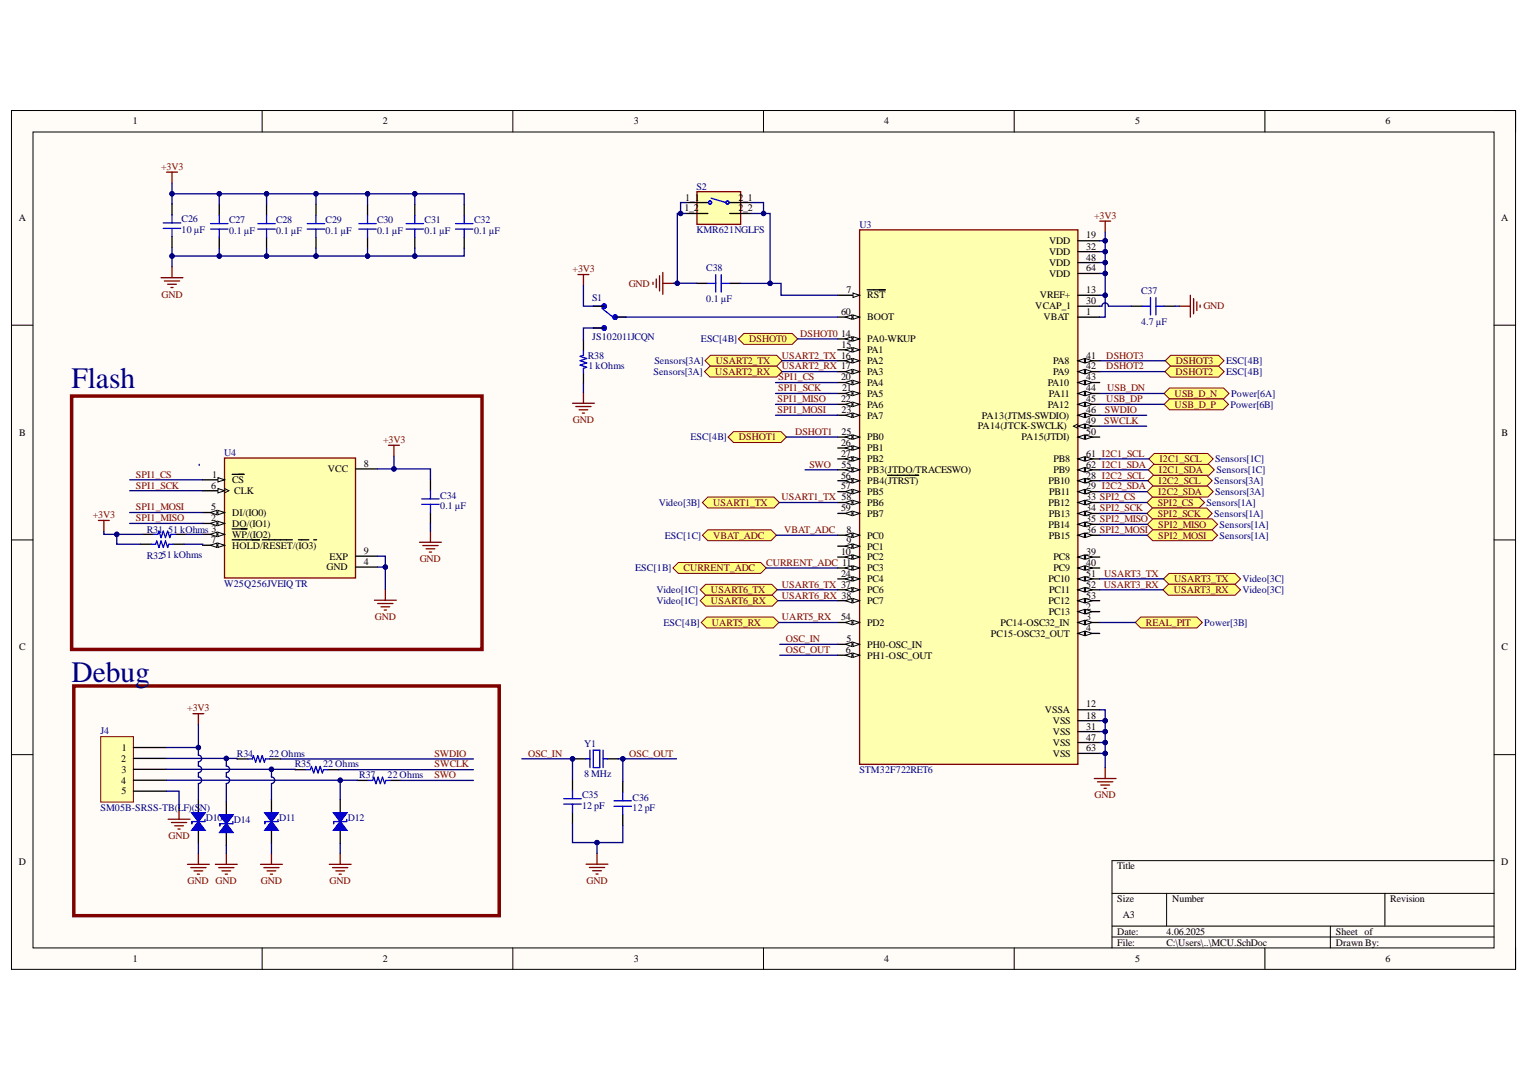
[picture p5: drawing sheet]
<svg xmlns="http://www.w3.org/2000/svg" width="297mm" height="210mm" viewBox="0 0 297 210" stroke-linecap="round" stroke-linejoin="round" font-family="sans-serif">
<defs><g id="words">
<g font-size="5.7" fill="#000080">
<text x="13.9" y="75.3">Flash</text>
<text x="13.9" y="132.4">Debug</text>
</g>
<g font-size="1.9">
<text x="25.8" y="24.2">1</text>
<text x="74.3" y="24.2">2</text>
<text x="123.1" y="24.2">3</text>
<text x="171.8" y="24.2">4</text>
<text x="220.5" y="24.2">5</text>
<text x="269.1" y="24.2">6</text>
<text x="133" y="41.1">1_2</text>
<text x="133.1" y="38.9">1_1</text>
<text x="143.4" y="38.9">2</text>
<text x="143.4" y="41.1">2</text>
<text x="144.4" y="38.9">_1</text>
<text x="144.4" y="41.1">_2</text>
<text x="3.6" y="42.9">A</text>
<text x="203.8" y="47.4">VDD</text>
<text x="211" y="46.3">19</text>
<text x="291.6" y="42.9">A</text>
<text x="203.8" y="49.5">VDD</text>
<text x="203.8" y="51.6">VDD</text>
<text x="203.8" y="53.7">VDD</text>
<text x="211" y="48.5">32</text>
<text x="211" y="50.6">48</text>
<text x="211" y="52.7">64</text>
<text x="164.4" y="56.9">7</text>
<text x="168.5" y="58">RST</text>
<text x="202" y="58">VREF+</text>
<text x="211" y="56.9">13</text>
<text x="211" y="59.1">30</text>
<text x="163.4" y="61.2">60</text>
<text x="163.4" y="65.4">14</text>
<text x="168.5" y="62.2">BOOT</text>
<text x="201.1" y="60.1">VCAP_1</text>
<text x="202.7" y="62.2">VBAT</text>
<text x="211" y="61.2">1</text>
<text x="163.5" y="67.5">15</text>
<text x="168.5" y="66.5">PA0-WKUP</text>
<text x="168.5" y="68.6">PA1</text>
<text x="168.5" y="70.7">PA2</text>
<text x="204.6" y="70.7">PA8</text>
<text x="211" y="69.6">41</text>
<text x="211" y="71.7">42</text>
<text x="163.4" y="73.8">20</text>
<text x="163.6" y="76">21</text>
<text x="168.5" y="72.8">PA3</text>
<text x="168.5" y="74.9">PA4</text>
<text x="168.5" y="77">PA5</text>
<text x="203.6" y="74.9">PA10</text>
<text x="203.8" y="77">PA11</text>
<text x="204.6" y="72.8">PA9</text>
<text x="211" y="73.8">43</text>
<text x="211" y="76">44</text>
<text x="163.4" y="78.1">22</text>
<text x="163.5" y="80.3">23</text>
<text x="168.5" y="79.2">PA6</text>
<text x="168.5" y="81.3">PA7</text>
<text x="190" y="83.4">PA14(JTCK-SWCLK)</text>
<text x="190.7" y="81.3">PA13(JTMS-SWDIO)</text>
<text x="203.6" y="79.2">PA12</text>
<text x="211" y="78.1">45</text>
<text x="211" y="80.3">46</text>
<text x="211" y="82.4">49</text>
<text x="3.7" y="84.7">B</text>
<text x="163.4" y="86.6">26</text>
<text x="163.4" y="88.7">27</text>
<text x="163.5" y="84.5">25</text>
<text x="168.5" y="85.5">PB0</text>
<text x="168.5" y="87.6">PB1</text>
<text x="168.5" y="89.7">PB2</text>
<text x="198.4" y="85.5">PA15(JTDI)</text>
<text x="204.7" y="89.7">PB8</text>
<text x="211" y="84.5">50</text>
<text x="211" y="88.7">61 I2C1_SCL</text>
<text x="291.7" y="84.7">B</text>
<text x="41" y="94.9">6</text>
<text x="41.2" y="92.8">1</text>
<text x="45.1" y="93.8">CS</text>
<text x="45.5" y="96">CLK</text>
<text x="63.7" y="91.7">VCC</text>
<text x="70.7" y="90.7">8</text>
<text x="163.4" y="92.9">56</text>
<text x="163.4" y="95">57</text>
<text x="163.5" y="90.8">55</text>
<text x="168.5" y="91.8">PB3(JTDO/TRACESWO)</text>
<text x="168.5" y="94">PB4(JTRST)</text>
<text x="203.7" y="94">PB10</text>
<text x="204.7" y="91.8">PB9</text>
<text x="211" y="90.8">62 I2C1_SDA</text>
<text x="211" y="92.9">28 I2C2_SCL</text>
<text x="211" y="95">29 I2C2_SDA</text>
<text x="41" y="99.1">5</text>
<text x="41" y="101.2">2</text>
<text x="45.1" y="100.2">DI/(IO0)</text>
<text x="163.4" y="99.3">59</text>
<text x="168.5" y="96.1">PB5</text>
<text x="168.5" y="98.3">PB6</text>
<text x="168.5" y="100.4">PB7</text>
<text x="203.7" y="98.3">PB12</text>
<text x="203.8" y="100.4">PB13</text>
<text x="203.8" y="96.1">PB11</text>
<text x="211" y="97.2">33 SPI2_CS</text>
<text x="211" y="99.3">34 SPI2_SCK</text>
<text x="211" y="101.4">35 SPI2_MISO</text>
<text x="41" y="105.4">7</text>
<text x="45.1" y="102.3">DO/(IO1)</text>
<text x="45.1" y="104.4">WP/(IO2)</text>
<text x="45.1" y="106.5">HOLD/RESET/(IO3)</text>
<text x="70.7" y="107.5">9</text>
<text x="163.4" y="107.8">10</text>
<text x="164.4" y="103.5">8</text>
<text x="164.4" y="105.6">9</text>
<text x="168.5" y="104.6">PC0</text>
<text x="168.5" y="106.7">PC1</text>
<text x="203.7" y="102.5">PB14</text>
<text x="203.8" y="104.6">PB15</text>
<text x="211" y="103.5">36 SPI2_MOSI</text>
<text x="211" y="107.8">39</text>
<text x="63.4" y="110.8">GND</text>
<text x="64" y="108.6">EXP</text>
<text x="70.7" y="109.7">4</text>
<text x="163.4" y="112">24</text>
<text x="168.5" y="108.8">PC2</text>
<text x="168.5" y="110.9">PC3</text>
<text x="168.5" y="113">PC4</text>
<text x="203.7" y="113">PC10</text>
<text x="204.7" y="108.8">PC8</text>
<text x="204.7" y="110.9">PC9</text>
<text x="211" y="109.9">40</text>
<text x="211" y="112">51</text>
<text x="168.5" y="115.1">PC6</text>
<text x="168.5" y="117.3">PC7</text>
<text x="203.7" y="117.3">PC12</text>
<text x="203.8" y="119.4">PC13</text>
<text x="203.8" y="115.1">PC11</text>
<text x="211" y="114.1">52</text>
<text x="211" y="116.2">53</text>
<text x="211" y="118.4">2</text>
<text x="163.4" y="120.5">54</text>
<text x="164.4" y="124.7">5</text>
<text x="168.5" y="121.5">PD2</text>
<text x="168.5" y="125.8">PH0-OSC_IN</text>
<text x="192.5" y="123.7">PC15-OSC32_OUT</text>
<text x="194.4" y="121.5">PC14-OSC32_IN</text>
<text x="211" y="120.5">3</text>
<text x="211" y="122.6">4</text>
<text x="3.7" y="126.3">C</text>
<text x="164.3" y="126.8">6</text>
<text x="168.5" y="127.9">PH1-OSC_OUT</text>
<text x="291.7" y="126.3">C</text>
<text x="211" y="137.4">12</text>
<text x="203" y="138.5">VSSA</text>
<text x="204.5" y="140.6">VSS</text>
<text x="204.5" y="142.7">VSS</text>
<text x="211" y="139.6">18</text>
<text x="211" y="141.7">31</text>
<text x="211" y="143.8">47</text>
<text x="23.5" y="147.9">2</text>
<text x="23.7" y="145.8">1</text>
<text x="204.5" y="144.8">VSS</text>
<text x="204.5" y="146.9">VSS</text>
<text x="211" y="145.9">63</text>
<text x="23.5" y="152.2">4</text>
<text x="23.6" y="150">3</text>
<text x="23.6" y="154.3">5</text>
<text x="3.6" y="168">D</text>
<text x="217" y="168.8">Title</text>
<text x="291.6" y="168">D</text>
<text x="217" y="175.2">Size</text>
<text x="218.1" y="178.3">A3</text>
<text x="227.7" y="175.2">Number</text>
<text x="270.1" y="175.2">Revision</text>
<text x="217" y="181.6">Date:</text>
<text x="217" y="183.7">File:</text>
<text x="226.6" y="181.6">4.06.2025</text>
<text x="226.6" y="183.7">C:\Users\..\MCU.SchDoc</text>
<text x="259.5" y="181.6">Sheet of</text>
<text x="259.5" y="183.7">Drawn By:</text>
<text x="25.8" y="186.8">1</text>
<text x="74.3" y="186.8">2</text>
<text x="123.1" y="186.8">3</text>
<text x="171.8" y="186.8">4</text>
<text x="220.5" y="186.8">5</text>
<text x="269.1" y="186.8">6</text>
</g>
<g font-size="1.9" fill="#800000">
<text x="31.3" y="33">+3V3</text>
<text x="212.6" y="42.5">+3V3</text>
<text x="111.2" y="52.9">+3V3</text>
<text x="31.4" y="57.8">GND</text>
<text x="122.1" y="55.7">GND</text>
<text x="155.5" y="65.4">DSHOT0</text>
<text x="233.8" y="60.1">GND</text>
<text x="139.1" y="70.7">USART2_TX</text>
<text x="145.6" y="66.5">DSHOT0</text>
<text x="151.9" y="69.6">USART2_TX 16</text>
<text x="151.9" y="71.7">USART2_RX 17</text>
<text x="214.9" y="71.7">DSHOT2</text>
<text x="214.9" y="69.6">DSHOT3</text>
<text x="228.5" y="70.7">DSHOT3</text>
<text x="139" y="72.8">USART2_RX</text>
<text x="151.1" y="76">SPI1_SCK</text>
<text x="151.2" y="73.8">SPI1_CS</text>
<text x="215.1" y="76">USB_DN</text>
<text x="228.2" y="77">USB_D_N</text>
<text x="228.4" y="72.8">DSHOT2</text>
<text x="111.3" y="82.1">GND</text>
<text x="151.1" y="78.1">SPI1_MISO</text>
<text x="151.1" y="80.3">SPI1_MOSI</text>
<text x="214.5" y="82.4">SWCLK</text>
<text x="214.7" y="80.3">SWDIO</text>
<text x="214.9" y="78.1">USB_DP</text>
<text x="228.2" y="79.2">USB_D_P</text>
<text x="74.4" y="86.1">+3V3</text>
<text x="143.5" y="85.5">DSHOT1</text>
<text x="154.4" y="84.5">DSHOT1</text>
<text x="225.2" y="89.7">I2C1_SCL</text>
<text x="26.4" y="92.8">SPI1_CS</text>
<text x="26.4" y="94.9">SPI1_SCK</text>
<text x="157.2" y="90.8">SWO</text>
<text x="225.1" y="94">I2C2_SCL</text>
<text x="225.2" y="91.8">I2C1_SDA</text>
<text x="18" y="100.6">+3V3</text>
<text x="26.4" y="99.1">SPI1_MOSI</text>
<text x="26.4" y="101.2">SPI1_MISO</text>
<text x="138.5" y="98.3">USART1_TX</text>
<text x="151.8" y="97.2">USART1_TX 58</text>
<text x="224.9" y="98.3">SPI2_CS</text>
<text x="224.9" y="100.4">SPI2_SCK</text>
<text x="225" y="96.1">I2C2_SDA</text>
<text x="138.5" y="104.6">VBAT_ADC</text>
<text x="152.3" y="103.5">VBAT_ADC</text>
<text x="225" y="102.5">SPI2_MISO</text>
<text x="225" y="104.6">SPI2_MOSI</text>
<text x="81.5" y="109.2">GND</text>
<text x="132.8" y="110.9">CURRENT_ADC</text>
<text x="148.9" y="109.9">CURRENT_ADC 11</text>
<text x="214.5" y="112">USART3_TX</text>
<text x="228.1" y="113">USART3_TX</text>
<text x="138.1" y="115.1">USART6_TX</text>
<text x="138.1" y="117.3">USART6_RX</text>
<text x="151.9" y="116.2">USART6_RX 38</text>
<text x="151.9" y="114.1">USART6_TX 37</text>
<text x="214.4" y="114.1">USART3_RX</text>
<text x="228" y="115.1">USART3_RX</text>
<text x="72.8" y="120.4">GND</text>
<text x="138.3" y="121.5">UART5_RX</text>
<text x="151.9" y="120.5">UART5_RX</text>
<text x="152.7" y="124.7">OSC_IN</text>
<text x="222.6" y="121.5">REAL_PIT</text>
<text x="152.7" y="126.8">OSC_OUT</text>
<text x="36.4" y="138.1">+3V3</text>
<text x="84.4" y="147">SWDIO</text>
<text x="84.4" y="149">SWCLK</text>
<text x="102.6" y="146.9">OSC_IN</text>
<text x="122.2" y="146.9">OSC_OUT</text>
<text x="84.4" y="151.1">SWO</text>
<text x="212.6" y="155">GND</text>
<text x="32.7" y="162.9">GND</text>
<text x="36.5" y="171.7">GND GND</text>
<text x="50.7" y="171.7">GND</text>
<text x="64" y="171.7">GND</text>
<text x="113.9" y="171.7">GND</text>
</g>
<g font-size="1.9" fill="#000080">
<text x="135.3" y="36.8">S2</text>
<text x="35.3" y="45.3">10 µF</text>
<text x="35.3" y="43.2">C26</text>
<text x="44.5" y="45.5">0.1 µF</text>
<text x="44.5" y="43.3">C27</text>
<text x="53.6" y="45.5">0.1 µF</text>
<text x="53.6" y="43.3">C28</text>
<text x="63.3" y="45.5">0.1 µF</text>
<text x="63.3" y="43.3">C29</text>
<text x="73.2" y="45.5">0.1 µF</text>
<text x="73.2" y="43.3">C30</text>
<text x="82.5" y="45.5">0.1 µF</text>
<text x="82.5" y="43.3">C31</text>
<text x="92.1" y="45.5">0.1 µF</text>
<text x="92.1" y="43.3">C32</text>
<text x="135.3" y="45.3">KMR621NGLFS</text>
<text x="167" y="44.2">U3</text>
<text x="137.2" y="52.7">C38</text>
<text x="115" y="58.4">S1</text>
<text x="137.2" y="58.6">0.1 µF</text>
<text x="221.7" y="57.1">C37</text>
<text x="221.7" y="63.1">4.7 µF</text>
<text x="114.2" y="69.6">R38</text>
<text x="114.4" y="71.6">1 kOhms</text>
<text x="115" y="66.1">JS102011JCQN</text>
<text x="127.1" y="70.7">Sensors[3A]</text>
<text x="136.2" y="66.5">ESC[4B]</text>
<text x="238.2" y="70.7">ESC[4B]</text>
<text x="127" y="72.8">Sensors[3A]</text>
<text x="238.2" y="72.8">ESC[4B]</text>
<text x="239.2" y="77">Power[6A]</text>
<text x="239" y="79.2">Power[6B]</text>
<text x="43.6" y="88.5">U4</text>
<text x="134.1" y="85.5">ESC[4B]</text>
<text x="236.1" y="89.7">Sensors[1C]</text>
<text x="235.9" y="94">Sensors[3A]</text>
<text x="236.3" y="91.8">Sensors[1C]</text>
<text x="85.5" y="98.9">0.1 µF</text>
<text x="85.5" y="96.8">C34</text>
<text x="128" y="98.3">Video[3B]</text>
<text x="234.4" y="98.3">Sensors[1A]</text>
<text x="235.9" y="100.4">Sensors[1A]</text>
<text x="236.1" y="96.1">Sensors[3A]</text>
<text x="28.5" y="103.6">R31</text>
<text x="32.6" y="103.6">51 kOhms 3</text>
<text x="129.2" y="104.6">ESC[1C]</text>
<text x="236.9" y="102.5">Sensors[1A]</text>
<text x="236.9" y="104.6">Sensors[1A]</text>
<text x="28.5" y="108.6">R3251 kOhms</text>
<text x="43.6" y="114">W25Q256JVEIQ TR</text>
<text x="123.4" y="110.9">ESC[1B]</text>
<text x="241.4" y="113">Video[3C]</text>
<text x="127.5" y="115.1">Video[1C]</text>
<text x="127.5" y="117.3">Video[1C]</text>
<text x="241.4" y="115.1">Video[3C]</text>
<text x="128.9" y="121.5">ESC[4B]</text>
<text x="234" y="121.5">Power[3B]</text>
<text x="19.5" y="142.6">J4</text>
<text x="46" y="147">R34</text>
<text x="52.3" y="147">22 Ohms</text>
<text x="57.3" y="149">R35</text>
<text x="62.8" y="149">22 Ohms</text>
<text x="113.5" y="145.1">Y1</text>
<text x="69.8" y="151.1">R37</text>
<text x="75.3" y="151.1">22 Ohms</text>
<text x="113.1" y="155">C35</text>
<text x="113.5" y="151">8 MHz</text>
<text x="122.9" y="155.4">C36</text>
<text x="167" y="150.1">STM32F722RET6</text>
<text x="19.5" y="157.5">SM05B-SRSS-TB(LF)(S</text>
<text x="38.8" y="157.5">N)</text>
<text x="40" y="159.3">D10</text>
<text x="45.4" y="159.8">D14</text>
<text x="54.2" y="159.3">D11</text>
<text x="67.6" y="159.3">D12</text>
<text x="113.1" y="157.1">12 pF</text>
<text x="122.9" y="157.6">12 pF</text>
</g>
</g></defs>
<path d="M2.2 21.5h292.2v166.7h-292.2z" fill-rule="evenodd" fill="#fffcf8"/>
<path d="M2.2 21.5h292.2v166.7h-292.2z" fill="none" stroke="#000" stroke-width=".19"/>
<path d="M6.4 25.6h283.8v158.5h-283.8z" fill-rule="evenodd" fill="#fffcf8"/>
<g fill="none" stroke="#000" stroke-width=".19">
<path d="M2.2 21.5h4.2M6.4 25.6h283.8v158.5h-283.8zM50.9 21.5v4.1M99.6 21.5v4.1M148.3 21.5v4.1M197 21.5v4.1M245.7 21.5v4.1M290.2 21.5h4.2v4.1M2.2 63.2h4.2M290.2 63.2h4.2M2.2 104.8h4.2M290.2 104.8h4.2"/>
<path d="M2.2 146.5h4.2M290.2 146.5h4.2M216 173.5h74.2M216 179.8h74.2M226.6 173.5v6.3M258.4 179.8v4.3M269 173.5v6.3M290.2 167.1h-74.2v17M50.9 184.1v4.1M99.6 184.1v4.1M148.3 184.1v4.1M197 184.1v4.1"/>
<path d="M216 181.9h74.2M245.7 184.1v4.1M294.4 184.1v4.1"/>
</g>
<path d="M220.6 120.9l1-1.1h10.9l1.1 1.1-1.1 1h-10.9z" fill-rule="evenodd" fill="#ffff80"/>
<path d="M220.6 120.9l1-1.1h10.9l1.1 1.1-1.1 1h-10.9z" fill="none" stroke="#800000" stroke-width=".19"/>
<path d="M43.6 88.9h25.5v23.3h-25.5z" fill-rule="evenodd" fill="#ffffb0"/>
<path d="M43.6 88.9h25.5v23.3h-25.5z" fill="none" stroke="#800000" stroke-width=".25"/>
<path d="M39.4 93.2h4.2" fill="none" stroke="#000" stroke-width=".25"/>
<path d="M42.3 92.7l1.3 .5-1.3 .4z" fill="#f8fcff"/>
<path d="M42.3 92.7l1.3 .5-1.3 .4z" fill="none" stroke="#000" stroke-width=".19"/>
<path d="M39.4 95.3h4.2M45.1 92.1h2.3" fill="none" stroke="#000" stroke-width=".25"/>
<path d="M42.3 94.9l1.3 .4-1.3 .4z" fill="#f8fcff"/>
<path d="M42.3 94.9l1.3 .4-1.3 .4zM43.6 94.9l.9 .4-.9 .4" fill="none" stroke="#000" stroke-width=".19"/>
<path d="M39.4 99.5h4.2" fill="none" stroke="#000" stroke-width=".25"/>
<path d="M42.3 99.1l1.3 .4-1.3 .4z" fill="#f8fcff"/>
<path d="M42.3 99.1l1.3 .4-1.3 .4z" fill="none" stroke="#000" stroke-width=".19"/>
<path d="M40.9 99.5l1.2-.4v.8z" fill="#f8fcff"/>
<path d="M40.9 99.5l1.2-.4v.8z" fill="none" stroke="#000" stroke-width=".19"/>
<path d="M39.4 101.6h4.2" fill="none" stroke="#000" stroke-width=".25"/>
<path d="M42.3 101.2l1.3 .4-1.3 .5z" fill="#f8fcff"/>
<path d="M42.3 101.2l1.3 .4-1.3 .5z" fill="none" stroke="#000" stroke-width=".19"/>
<path d="M40.9 101.6l1.2-.4v.9z" fill="#f8fcff"/>
<path d="M40.9 101.6l1.2-.4v.9z" fill="none" stroke="#000" stroke-width=".19"/>
<path d="M39.4 103.8h4.2" fill="none" stroke="#000" stroke-width=".25"/>
<path d="M42.3 103.3l1.3 .5-1.3 .4z" fill="#f8fcff"/>
<path d="M42.3 103.3l1.3 .5-1.3 .4z" fill="none" stroke="#000" stroke-width=".19"/>
<path d="M40.9 103.8l1.2-.5v.9z" fill="#f8fcff"/>
<path d="M40.9 103.8l1.2-.5v.9z" fill="none" stroke="#000" stroke-width=".19"/>
<path d="M39.4 105.9h4.2M45.1 102.7h2.9" fill="none" stroke="#000" stroke-width=".25"/>
<path d="M42.3 105.5l1.3 .4-1.3 .4z" fill="#f8fcff"/>
<path d="M42.3 105.5l1.3 .4-1.3 .4z" fill="none" stroke="#000" stroke-width=".19"/>
<path d="M40.9 105.9l1.2-.4v.8z" fill="#f8fcff"/>
<path d="M40.9 105.9l1.2-.4v.8z" fill="none" stroke="#000" stroke-width=".19"/>
<g fill="none" stroke="#000" stroke-width=".25">
<path d="M69.1 91.1h4.2M83.6 93.2v2.1M83.6 99.5v2.1M27.3 105.7h2.1M27.7 103.8h2.1M33.6 105.7h2.2M34 103.8h2.2M45.1 104.8h5.3M51 104.8h5.8M58 104.8h2M61 104.8h.5M69.1 108h4.2"/>
<path d="M69.1 110.1h4.2"/>
</g>
<g fill="none" stroke="#800000" stroke-width=".25">
<path d="M75.5 86.5h2.1M76.5 86.5v2.1M19.1 101.1h2.1M20.2 101.1v2.1M72.7 116.5h4.3M73.4 117.2h2.9M74 117.8h1.7M74.6 118.5h.5M74.9 114.4v2.1M81.5 105.3h4.2M82.1 105.9h3M82.8 106.6h1.7"/>
<path d="M83.4 107.2h.4M83.6 103.2v2.1"/>
</g>
<path d="M81.9 96.9h3.4M81.9 97.9h3.4M83.6 95.3v1.6M83.6 97.9v1.6M29.4 105.7h.8l.3-.7 .4 1.3 .4-1.3 .4 1.3 .5-1.3 .4 1.3 .2-.6h.8M29.8 103.8h.9l.2-.7 .4 1.3 .4-1.3 .4 1.3 .5-1.3 .4 1.3 .2-.6h.8" fill="none" stroke="#00f" stroke-width=".25"/>
<path d="M13.9 76.9h79.7v49.2h-79.7z" fill="none" stroke="#800000" stroke-width=".68"/>
<path d="M227.2 75.3h10.5l1.1 1.1-1.1 1.1h-10.5l-1.1-1.1z" fill-rule="evenodd" fill="#ffff80"/>
<path d="M227.2 75.3h10.5l1.1 1.1-1.1 1.1h-10.5l-1.1-1.1z" fill="none" stroke="#800000" stroke-width=".19"/>
<path d="M226.1 78.5l1.1-1h10.4l1.1 1-1.1 1.1h-10.4z" fill-rule="evenodd" fill="#ffff80"/>
<path d="M226.1 78.5l1.1-1h10.4l1.1 1-1.1 1.1h-10.4z" fill="none" stroke="#800000" stroke-width=".19"/>
<g fill="none" stroke="#000" stroke-width=".25">
<path d="M33.4 39.6v2.1M42.6 39.7v2.1M51.8 39.7v2.1M61.4 39.7v2.1M71.4 39.7v2.1M80.6 39.7v2.1M90.2 39.7v2.1M33.4 45.9v2.2M42.6 46.1v2.1M51.8 46.1v2.1M61.4 46.1v2.1M71.4 46.1v2.1"/>
<path d="M80.6 46.1v2.1M90.2 46.1v2.1M38.5 155.3v3.4M46.1 147.4h2.1M52.4 147.4h2.1M57.3 149.5h2.1M63.7 149.5h2.1M69.4 151.5h2.2M75.8 151.5h2.1M38.5 160.4v3.4"/>
</g>
<g fill="none" stroke="#00f" stroke-width=".25">
<path d="M31.7 43.3h3.4M31.7 44.3h3.4M33.4 41.7v1.6M33.4 44.3v1.6M40.9 43.4h3.4M40.9 44.5h3.4M42.6 41.8v1.6M42.6 44.5v1.6M50.1 43.4h3.4M50.1 44.5h3.4M51.8 41.8v1.6M51.8 44.5v1.6"/>
<path d="M59.7 43.4h3.4M59.7 44.5h3.4M61.4 41.8v1.6M61.4 44.5v1.6M69.7 43.4h3.4M69.7 44.5h3.4M71.4 41.8v1.6M71.4 44.5v1.6M78.9 43.4h3.4M78.9 44.5h3.4M80.6 41.8v1.6M80.6 44.5v1.6"/>
<path d="M88.5 43.4h3.4M88.5 44.5h3.4M90.2 41.8v1.6M90.2 44.5v1.6M48.2 147.4h.8l.2-.7 .5 1.3 .4-1.3 .4 1.3 .4-1.3 .5 1.3 .2-.6h.8M59.4 149.5h.9l.2-.7 .4 1.3 .5-1.3 .4 1.3 .4-1.3 .4 1.3 .2-.6h.9M71.6 151.5h.8l.2-.6 .4 1.3 .5-1.3 .4 1.3 .4-1.3 .4 1.3 .2-.7h.9"/>
</g>
<g fill="none" stroke="#800000" stroke-width=".25">
<path d="M32.4 33.4h2.1M33.4 33.4v2.1M31.3 53.9h4.2M31.9 54.6h3M32.6 55.2h1.7M33.2 55.8h.4M33.4 51.8v2.1M37.5 138.6h2.1M38.5 138.6v2.1M32.7 159.1h4.2M33.3 159.7h3M34.8 157v2.1"/>
<path d="M33.9 160.3h1.7M34.6 161h.4"/>
</g>
<path d="M38.5 159.5l1.3 1.7h-2.5z" fill="#00f"/>
<path d="M38.5 159.5l1.3 1.7h-2.5z" fill="none" stroke="#00f" stroke-width=".25"/>
<path d="M37.3 157.8h2.5l-1.3 1.7z" fill="#00f"/>
<path d="M37.3 157.8h2.5l-1.3 1.7z" fill="none" stroke="#00f" stroke-width=".25"/>
<path d="M38.5 159.5l1.3 1.7h-2.5z" fill="#00f"/>
<path d="M38.5 159.5l1.3 1.7h-2.5z" fill="none" stroke="#00f" stroke-width=".25"/>
<path d="M37.3 157.8h2.5l-1.3 1.7z" fill="#00f"/>
<path d="M37.3 157.8h2.5l-1.3 1.7zM39.8 159.1v.4h-2.5v.5" fill="none" stroke="#00f" stroke-width=".25"/>
<path d="M36.4 167.8h4.3M37.1 168.5h2.9M37.7 169.1h1.7M38.3 169.7h.5M38.5 165.7v2.1" fill="none" stroke="#800000" stroke-width=".25"/>
<path d="M44 155.7v3.4M44 160.8v3.4" fill="none" stroke="#000" stroke-width=".25"/>
<path d="M44 159.9l1.2 1.7h-2.5z" fill="#00f"/>
<path d="M44 159.9l1.2 1.7h-2.5z" fill="none" stroke="#00f" stroke-width=".25"/>
<path d="M42.7 158.3h2.5l-1.2 1.6z" fill="#00f"/>
<path d="M42.7 158.3h2.5l-1.2 1.6z" fill="none" stroke="#00f" stroke-width=".25"/>
<path d="M44 159.9l1.2 1.7h-2.5z" fill="#00f"/>
<path d="M44 159.9l1.2 1.7h-2.5z" fill="none" stroke="#00f" stroke-width=".25"/>
<path d="M42.7 158.3h2.5l-1.2 1.6z" fill="#00f"/>
<path d="M42.7 158.3h2.5l-1.2 1.6zM45.2 159.5v.4h-2.5v.5" fill="none" stroke="#00f" stroke-width=".25"/>
<path d="M41.8 167.8h4.3M42.5 168.5h3M43.1 169.1h1.7M43.8 169.7h.4M44 165.7v2.1" fill="none" stroke="#800000" stroke-width=".25"/>
<path d="M52.7 155.3v3.4M52.7 160.4v3.4" fill="none" stroke="#000" stroke-width=".25"/>
<path d="M52.7 159.5l1.3 1.7h-2.5z" fill="#00f"/>
<path d="M52.7 159.5l1.3 1.7h-2.5z" fill="none" stroke="#00f" stroke-width=".25"/>
<path d="M51.5 157.8h2.5l-1.3 1.7z" fill="#00f"/>
<path d="M51.5 157.8h2.5l-1.3 1.7z" fill="none" stroke="#00f" stroke-width=".25"/>
<path d="M52.7 159.5l1.3 1.7h-2.5z" fill="#00f"/>
<path d="M52.7 159.5l1.3 1.7h-2.5z" fill="none" stroke="#00f" stroke-width=".25"/>
<path d="M51.5 157.8h2.5l-1.3 1.7z" fill="#00f"/>
<path d="M51.5 157.8h2.5l-1.3 1.7zM54 159.1v.4h-2.5v.5" fill="none" stroke="#00f" stroke-width=".25"/>
<path d="M50.6 167.8h4.3M51.3 168.5h2.9M51.9 169.1h1.7M52.5 169.7h.4M52.7 165.7v2.1" fill="none" stroke="#800000" stroke-width=".25"/>
<path d="M66.1 155.3v3.4M66.1 160.4v3.4" fill="none" stroke="#000" stroke-width=".25"/>
<path d="M66.1 159.5l1.3 1.7h-2.6z" fill="#00f"/>
<path d="M66.1 159.5l1.3 1.7h-2.6z" fill="none" stroke="#00f" stroke-width=".25"/>
<path d="M64.8 157.8h2.6l-1.3 1.7z" fill="#00f"/>
<path d="M64.8 157.8h2.6l-1.3 1.7z" fill="none" stroke="#00f" stroke-width=".25"/>
<path d="M66.1 159.5l1.3 1.7h-2.6z" fill="#00f"/>
<path d="M66.1 159.5l1.3 1.7h-2.6z" fill="none" stroke="#00f" stroke-width=".25"/>
<path d="M64.8 157.8h2.6l-1.3 1.7z" fill="#00f"/>
<path d="M137.5 55h1.6M139.1 53.3v3.4M140.1 55h1.6M140.1 53.3v3.4M64.8 157.8h2.6l-1.3 1.7zM67.4 159.1v.4h-2.6v.5" fill="none" stroke="#00f" stroke-width=".25"/>
<g fill="none" stroke="#800000" stroke-width=".25">
<path d="M112.3 53.3h2.1M113.3 53.3v2.1M126.9 54.8v.4M127.5 54.2v1.7M128.1 53.5v3M128.8 52.9v4.2M128.8 55h2.1M111.2 78.3h4.3M111.9 78.9h2.9M112.5 79.6h1.7M113.3 76.2v2.1M113.1 80.2h.5"/>
<path d="M64 167.8h4.2M64.6 168.5h3M65.2 169.1h1.7M65.9 169.7h.4M66.1 165.7v2.1M113.9 167.8h4.2M114.5 168.4h3M115.1 169.1h1.7M115.8 169.7h.4M116 165.7v2.1"/>
</g>
<path d="M14.3 133.2h82.7v44.6h-82.7z" fill="none" stroke="#800000" stroke-width=".68"/>
<path d="M135.3 55h2.2M141.7 55h2.1" fill="none" stroke="#000" stroke-width=".25"/>
<path d="M222.8 97.6l1.1-1.1h9l1.1 1.1-1.1 1h-9z" fill-rule="evenodd" fill="#ffff80"/>
<path d="M222.8 97.6l1.1-1.1h9l1.1 1.1-1.1 1h-9z" fill="none" stroke="#800000" stroke-width=".19"/>
<path d="M222.8 99.7l1.1-1.1h10.5l1.1 1.1-1.1 1.1h-10.5z" fill-rule="evenodd" fill="#ffff80"/>
<path d="M222.8 99.7l1.1-1.1h10.5l1.1 1.1-1.1 1.1h-10.5z" fill="none" stroke="#800000" stroke-width=".19"/>
<path d="M222.9 101.8l1.1-1h11.5l1 1-1 1.1h-11.5z" fill-rule="evenodd" fill="#ffff80"/>
<path d="M222.9 101.8l1.1-1h11.5l1 1-1 1.1h-11.5z" fill="none" stroke="#800000" stroke-width=".19"/>
<path d="M222.9 103.9l1-1h11.6l1 1-1 1.1h-11.6z" fill-rule="evenodd" fill="#ffff80"/>
<path d="M222.9 103.9l1-1h11.6l1 1-1 1.1h-11.6z" fill="none" stroke="#800000" stroke-width=".19"/>
<path d="M223 93.3l1-1h10.4l1.1 1-1.1 1.1h-10.4z" fill-rule="evenodd" fill="#ffff80"/>
<path d="M223 93.3l1-1h10.4l1.1 1-1.1 1.1h-10.4z" fill="none" stroke="#800000" stroke-width=".19"/>
<path d="M223.9 94.4h10.7l1.1 1.1-1.1 1h-10.7l-1-1z" fill-rule="evenodd" fill="#ffff80"/>
<path d="M223.9 94.4h10.7l1.1 1.1-1.1 1h-10.7l-1-1z" fill="none" stroke="#800000" stroke-width=".19"/>
<path d="M224.1 90.2h10.7l1.1 1-1.1 1.1h-10.7l-1-1.1z" fill-rule="evenodd" fill="#ffff80"/>
<path d="M224.1 90.2h10.7l1.1 1-1.1 1.1h-10.7l-1-1.1z" fill="none" stroke="#800000" stroke-width=".19"/>
<path d="M223.2 89.1l1-1h10.4l1.1 1-1.1 1.1h-10.4z" fill-rule="evenodd" fill="#ffff80"/>
<path d="M223.2 89.1l1-1h10.4l1.1 1-1.1 1.1h-10.4z" fill="none" stroke="#800000" stroke-width=".19"/>
<path d="M137 70l1-1h12.9l1 1-1 1.1h-12.9z" fill-rule="evenodd" fill="#ffff80"/>
<path d="M137 70l1-1h12.9l1 1-1 1.1h-12.9z" fill="none" stroke="#800000" stroke-width=".19"/>
<path d="M136.9 72.2l1-1.1h13l1 1.1-1 1h-13z" fill-rule="evenodd" fill="#ffff80"/>
<path d="M136.9 72.2l1-1.1h13l1 1.1-1 1h-13z" fill="none" stroke="#800000" stroke-width=".19"/>
<path d="M136 114.5l1.1-1h12.8l1.1 1-1.1 1.1h-12.8z" fill-rule="evenodd" fill="#ffff80"/>
<path d="M136 114.5l1.1-1h12.8l1.1 1-1.1 1.1h-12.8z" fill="none" stroke="#800000" stroke-width=".19"/>
<path d="M136 116.6l1.1-1h12.9l1.1 1-1.1 1.1h-12.9z" fill-rule="evenodd" fill="#ffff80"/>
<path d="M136 116.6l1.1-1h12.9l1.1 1-1.1 1.1h-12.9z" fill="none" stroke="#800000" stroke-width=".19"/>
<path d="M136.2 120.9l1.1-1.1h12.9l1.1 1.1-1.1 1h-12.9z" fill-rule="evenodd" fill="#ffff80"/>
<path d="M136.2 120.9l1.1-1.1h12.9l1.1 1.1-1.1 1h-12.9z" fill="none" stroke="#800000" stroke-width=".19"/>
<path d="M226 112.4l1.1-1.1h12.8l1.1 1.1-1.1 1.1h-12.8z" fill-rule="evenodd" fill="#ffff80"/>
<path d="M226 112.4l1.1-1.1h12.8l1.1 1.1-1.1 1.1h-12.8z" fill="none" stroke="#800000" stroke-width=".19"/>
<path d="M227 113.5h12.9l1.1 1-1.1 1.1h-12.9l-1.1-1.1z" fill-rule="evenodd" fill="#ffff80"/>
<path d="M227 113.5h12.9l1.1 1-1.1 1.1h-12.9l-1.1-1.1z" fill="none" stroke="#800000" stroke-width=".19"/>
<path d="M137.5 96.5h12.9l1 1.1-1 1h-12.9l-1-1z" fill-rule="evenodd" fill="#ffff80"/>
<path d="M137.5 96.5h12.9l1 1.1-1 1h-12.9l-1-1z" fill="none" stroke="#800000" stroke-width=".19"/>
<path d="M136.5 103.9l1-1h12.3l1 1-1 1.1h-12.3z" fill-rule="evenodd" fill="#ffff80"/>
<path d="M136.5 103.9l1-1h12.3l1 1-1 1.1h-12.3z" fill="none" stroke="#800000" stroke-width=".19"/>
<path d="M131.8 109.2h16l1 1.1-1 1h-16l-1.1-1z" fill-rule="evenodd" fill="#ffff80"/>
<path d="M131.8 109.2h16l1 1.1-1 1h-16l-1.1-1z" fill="none" stroke="#800000" stroke-width=".19"/>
<path d="M141.4 84.9l1.1-1.1h9.2l1.1 1.1-1.1 1h-9.2z" fill-rule="evenodd" fill="#ffff80"/>
<path d="M141.4 84.9l1.1-1.1h9.2l1.1 1.1-1.1 1h-9.2z" fill="none" stroke="#800000" stroke-width=".19"/>
<path d="M226.4 70l1-1h9.3l1.1 1-1.1 1.1h-9.3z" fill-rule="evenodd" fill="#ffff80"/>
<path d="M226.4 70l1-1h9.3l1.1 1-1.1 1.1h-9.3z" fill="none" stroke="#800000" stroke-width=".19"/>
<path d="M144.5 64.7h9.4l1.1 1.1-1.1 1.1h-9.4l-1-1.1z" fill-rule="evenodd" fill="#ffff80"/>
<path d="M144.5 64.7h9.4l1.1 1.1-1.1 1.1h-9.4l-1-1.1z" fill="none" stroke="#800000" stroke-width=".19"/>
<path d="M226.3 72.2l1.1-1.1h9.4l1 1.1-1 1h-9.4z" fill-rule="evenodd" fill="#ffff80"/>
<path d="M226.3 72.2l1.1-1.1h9.4l1 1.1-1 1h-9.4z" fill="none" stroke="#800000" stroke-width=".19"/>
<path d="M19.6 143h6.3v12.7h-6.3z" fill-rule="evenodd" fill="#ffffb0"/>
<path d="M19.6 143h6.3v12.7h-6.3z" fill="none" stroke="#800000" stroke-width=".19"/>
<path d="M25.9 145.2h6.4M25.9 147.3h6.4M25.9 149.4h6.4M25.9 151.5h6.4M25.9 153.6h6.4M111.2 151.4v2.1M111.2 157.7v2.1M111.6 147.4h2.2M118 147.4h2.1M121 151.8v2.1M121 158.2v2.1" fill="none" stroke="#000" stroke-width=".25"/>
<g fill="none" stroke="#00f" stroke-width=".25">
<path d="M109.5 155.1h3.4M109.5 156.1h3.4M111.2 153.5v1.6M111.2 156.1v1.6M113.8 147.4h.8M114.6 145.7v3.3M115.3 145.7h1.2v3.3h-1.2zM117.2 147.4h.8M117.2 145.7v3.3M119.3 155.5h3.4M119.3 156.6h3.4M121 153.9v1.6"/>
<path d="M121 156.6v1.6"/>
</g>
<path d="M167 44.6h42.4v103.8h-42.4z" fill-rule="evenodd" fill="#ffffb0"/>
<path d="M167 44.6h42.4v103.8h-42.4z" fill="none" stroke="#800000" stroke-width=".25"/>
<path d="M162.7 57.3h4.3" fill="none" stroke="#000" stroke-width=".25"/>
<path d="M165.7 56.9l1.3 .4-1.3 .5z" fill="#f8fcff"/>
<path d="M165.7 56.9l1.3 .4-1.3 .5z" fill="none" stroke="#000" stroke-width=".19"/>
<path d="M168.5 56.3h3.5M162.7 61.6h4.3" fill="none" stroke="#000" stroke-width=".25"/>
<path d="M165.7 61.2l1.3 .4-1.3 .4z" fill="#f8fcff"/>
<path d="M165.7 61.2l1.3 .4-1.3 .4z" fill="none" stroke="#000" stroke-width=".19"/>
<path d="M164.2 61.6l1.3-.4v.8z" fill="#f8fcff"/>
<path d="M164.2 61.6l1.3-.4v.8z" fill="none" stroke="#000" stroke-width=".19"/>
<path d="M162.7 65.8h4.3" fill="none" stroke="#000" stroke-width=".25"/>
<path d="M165.7 65.4l1.3 .4-1.3 .4z" fill="#f8fcff"/>
<path d="M165.7 65.4l1.3 .4-1.3 .4z" fill="none" stroke="#000" stroke-width=".19"/>
<path d="M164.2 65.8l1.3-.4v.8z" fill="#f8fcff"/>
<path d="M164.2 65.8l1.3-.4v.8z" fill="none" stroke="#000" stroke-width=".19"/>
<path d="M162.7 67.9h4.3" fill="none" stroke="#000" stroke-width=".25"/>
<path d="M165.7 67.5l1.3 .4-1.3 .4z" fill="#f8fcff"/>
<path d="M165.7 67.5l1.3 .4-1.3 .4z" fill="none" stroke="#000" stroke-width=".19"/>
<path d="M164.2 67.9l1.3-.4v.8z" fill="#f8fcff"/>
<path d="M164.2 67.9l1.3-.4v.8z" fill="none" stroke="#000" stroke-width=".19"/>
<path d="M162.7 70h4.3" fill="none" stroke="#000" stroke-width=".25"/>
<path d="M165.7 69.6l1.3 .4-1.3 .5z" fill="#f8fcff"/>
<path d="M165.7 69.6l1.3 .4-1.3 .5z" fill="none" stroke="#000" stroke-width=".19"/>
<path d="M164.2 70l1.3-.4v.9z" fill="#f8fcff"/>
<path d="M164.2 70l1.3-.4v.9z" fill="none" stroke="#000" stroke-width=".19"/>
<path d="M162.7 72.2h4.3" fill="none" stroke="#000" stroke-width=".25"/>
<path d="M165.7 71.7l1.3 .5-1.3 .4z" fill="#f8fcff"/>
<path d="M165.7 71.7l1.3 .5-1.3 .4z" fill="none" stroke="#000" stroke-width=".19"/>
<path d="M164.2 72.2l1.3-.5v.9z" fill="#f8fcff"/>
<path d="M164.2 72.2l1.3-.5v.9z" fill="none" stroke="#000" stroke-width=".19"/>
<path d="M162.7 74.3h4.3" fill="none" stroke="#000" stroke-width=".25"/>
<path d="M165.7 73.9l1.3 .4-1.3 .4z" fill="#f8fcff"/>
<path d="M165.7 73.9l1.3 .4-1.3 .4z" fill="none" stroke="#000" stroke-width=".19"/>
<path d="M164.2 74.3l1.3-.4v.8z" fill="#f8fcff"/>
<path d="M164.2 74.3l1.3-.4v.8z" fill="none" stroke="#000" stroke-width=".19"/>
<path d="M162.7 76.4h4.3" fill="none" stroke="#000" stroke-width=".25"/>
<path d="M165.7 76l1.3 .4-1.3 .4z" fill="#f8fcff"/>
<path d="M165.7 76l1.3 .4-1.3 .4z" fill="none" stroke="#000" stroke-width=".19"/>
<path d="M164.2 76.4l1.3-.4v.8z" fill="#f8fcff"/>
<path d="M164.2 76.4l1.3-.4v.8z" fill="none" stroke="#000" stroke-width=".19"/>
<path d="M162.7 78.5h4.3" fill="none" stroke="#000" stroke-width=".25"/>
<path d="M165.7 78.1l1.3 .4-1.3 .4z" fill="#f8fcff"/>
<path d="M165.7 78.1l1.3 .4-1.3 .4z" fill="none" stroke="#000" stroke-width=".19"/>
<path d="M164.2 78.5l1.3-.4v.8z" fill="#f8fcff"/>
<path d="M164.2 78.5l1.3-.4v.8z" fill="none" stroke="#000" stroke-width=".19"/>
<path d="M162.7 80.6h4.3" fill="none" stroke="#000" stroke-width=".25"/>
<path d="M165.7 80.2l1.3 .4-1.3 .5z" fill="#f8fcff"/>
<path d="M165.7 80.2l1.3 .4-1.3 .5z" fill="none" stroke="#000" stroke-width=".19"/>
<path d="M164.2 80.6l1.3-.4v.9z" fill="#f8fcff"/>
<path d="M164.2 80.6l1.3-.4v.9z" fill="none" stroke="#000" stroke-width=".19"/>
<path d="M162.7 84.9h4.3" fill="none" stroke="#000" stroke-width=".25"/>
<path d="M165.7 84.4l1.3 .5-1.3 .4z" fill="#f8fcff"/>
<path d="M165.7 84.4l1.3 .5-1.3 .4z" fill="none" stroke="#000" stroke-width=".19"/>
<path d="M164.2 84.9l1.3-.5v.9z" fill="#f8fcff"/>
<path d="M164.2 84.9l1.3-.5v.9z" fill="none" stroke="#000" stroke-width=".19"/>
<path d="M162.7 87h4.3" fill="none" stroke="#000" stroke-width=".25"/>
<path d="M165.7 86.6l1.3 .4-1.3 .4z" fill="#f8fcff"/>
<path d="M165.7 86.6l1.3 .4-1.3 .4z" fill="none" stroke="#000" stroke-width=".19"/>
<path d="M164.2 87l1.3-.4v.8z" fill="#f8fcff"/>
<path d="M164.2 87l1.3-.4v.8z" fill="none" stroke="#000" stroke-width=".19"/>
<path d="M162.7 89.1h4.3" fill="none" stroke="#000" stroke-width=".25"/>
<path d="M165.7 88.7l1.3 .4-1.3 .4z" fill="#f8fcff"/>
<path d="M165.7 88.7l1.3 .4-1.3 .4z" fill="none" stroke="#000" stroke-width=".19"/>
<path d="M164.2 89.1l1.3-.4v.8z" fill="#f8fcff"/>
<path d="M164.2 89.1l1.3-.4v.8z" fill="none" stroke="#000" stroke-width=".19"/>
<path d="M162.7 91.2h4.3" fill="none" stroke="#000" stroke-width=".25"/>
<path d="M165.7 90.8l1.3 .4-1.3 .4z" fill="#f8fcff"/>
<path d="M165.7 90.8l1.3 .4-1.3 .4z" fill="none" stroke="#000" stroke-width=".19"/>
<path d="M164.2 91.2l1.3-.4v.8z" fill="#f8fcff"/>
<path d="M164.2 91.2l1.3-.4v.8z" fill="none" stroke="#000" stroke-width=".19"/>
<path d="M162.7 93.3h4.3" fill="none" stroke="#000" stroke-width=".25"/>
<path d="M165.7 92.9l1.3 .4-1.3 .5z" fill="#f8fcff"/>
<path d="M165.7 92.9l1.3 .4-1.3 .5z" fill="none" stroke="#000" stroke-width=".19"/>
<path d="M164.2 93.3l1.3-.4v.9z" fill="#f8fcff"/>
<path d="M164.2 93.3l1.3-.4v.9z" fill="none" stroke="#000" stroke-width=".19"/>
<path d="M162.7 95.5h4.3M172.4 92.3h6.1" fill="none" stroke="#000" stroke-width=".25"/>
<path d="M165.7 95l1.3 .5-1.3 .4z" fill="#f8fcff"/>
<path d="M165.7 95l1.3 .5-1.3 .4z" fill="none" stroke="#000" stroke-width=".19"/>
<path d="M164.2 95.5l1.3-.5v.9z" fill="#f8fcff"/>
<path d="M164.2 95.5l1.3-.5v.9z" fill="none" stroke="#000" stroke-width=".19"/>
<path d="M162.7 97.6h4.3" fill="none" stroke="#000" stroke-width=".25"/>
<path d="M165.7 97.2l1.3 .4-1.3 .4z" fill="#f8fcff"/>
<path d="M165.7 97.2l1.3 .4-1.3 .4z" fill="none" stroke="#000" stroke-width=".19"/>
<path d="M164.2 97.6l1.3-.4v.8z" fill="#f8fcff"/>
<path d="M164.2 97.6l1.3-.4v.8z" fill="none" stroke="#000" stroke-width=".19"/>
<path d="M162.7 99.7h4.3" fill="none" stroke="#000" stroke-width=".25"/>
<path d="M165.7 99.3l1.3 .4-1.3 .4z" fill="#f8fcff"/>
<path d="M165.7 99.3l1.3 .4-1.3 .4z" fill="none" stroke="#000" stroke-width=".19"/>
<path d="M164.2 99.7l1.3-.4v.8z" fill="#f8fcff"/>
<path d="M164.2 99.7l1.3-.4v.8z" fill="none" stroke="#000" stroke-width=".19"/>
<path d="M162.7 103.9h4.3" fill="none" stroke="#000" stroke-width=".25"/>
<path d="M165.7 103.5l1.3 .4-1.3 .5z" fill="#f8fcff"/>
<path d="M165.7 103.5l1.3 .4-1.3 .5z" fill="none" stroke="#000" stroke-width=".19"/>
<path d="M164.2 103.9l1.3-.4v.9z" fill="#f8fcff"/>
<path d="M164.2 103.9l1.3-.4v.9z" fill="none" stroke="#000" stroke-width=".19"/>
<path d="M162.7 106.1h4.3" fill="none" stroke="#000" stroke-width=".25"/>
<path d="M165.7 105.6l1.3 .5-1.3 .4z" fill="#f8fcff"/>
<path d="M165.7 105.6l1.3 .5-1.3 .4z" fill="none" stroke="#000" stroke-width=".19"/>
<path d="M164.2 106.1l1.3-.5v.9z" fill="#f8fcff"/>
<path d="M164.2 106.1l1.3-.5v.9z" fill="none" stroke="#000" stroke-width=".19"/>
<path d="M162.7 108.2h4.3" fill="none" stroke="#000" stroke-width=".25"/>
<path d="M165.7 107.7l1.3 .5-1.3 .4z" fill="#f8fcff"/>
<path d="M165.7 107.7l1.3 .5-1.3 .4z" fill="none" stroke="#000" stroke-width=".19"/>
<path d="M164.2 108.2l1.3-.5v.9z" fill="#f8fcff"/>
<path d="M164.2 108.2l1.3-.5v.9z" fill="none" stroke="#000" stroke-width=".19"/>
<path d="M162.7 110.3h4.3" fill="none" stroke="#000" stroke-width=".25"/>
<path d="M165.7 109.9l1.3 .4-1.3 .4z" fill="#f8fcff"/>
<path d="M165.7 109.9l1.3 .4-1.3 .4z" fill="none" stroke="#000" stroke-width=".19"/>
<path d="M164.2 110.3l1.3-.4v.8z" fill="#f8fcff"/>
<path d="M164.2 110.3l1.3-.4v.8z" fill="none" stroke="#000" stroke-width=".19"/>
<path d="M162.7 112.4h4.3" fill="none" stroke="#000" stroke-width=".25"/>
<path d="M165.7 112l1.3 .4-1.3 .4z" fill="#f8fcff"/>
<path d="M165.7 112l1.3 .4-1.3 .4z" fill="none" stroke="#000" stroke-width=".19"/>
<path d="M164.2 112.4l1.3-.4v.8z" fill="#f8fcff"/>
<path d="M164.2 112.4l1.3-.4v.8z" fill="none" stroke="#000" stroke-width=".19"/>
<path d="M162.7 114.5h4.3" fill="none" stroke="#000" stroke-width=".25"/>
<path d="M165.7 114.1l1.3 .4-1.3 .4z" fill="#f8fcff"/>
<path d="M165.7 114.1l1.3 .4-1.3 .4z" fill="none" stroke="#000" stroke-width=".19"/>
<path d="M164.2 114.5l1.3-.4v.8z" fill="#f8fcff"/>
<path d="M164.2 114.5l1.3-.4v.8z" fill="none" stroke="#000" stroke-width=".19"/>
<path d="M162.7 116.6h4.3" fill="none" stroke="#000" stroke-width=".25"/>
<path d="M165.7 116.2l1.3 .4-1.3 .5z" fill="#f8fcff"/>
<path d="M165.7 116.2l1.3 .4-1.3 .5z" fill="none" stroke="#000" stroke-width=".19"/>
<path d="M164.2 116.6l1.3-.4v.9z" fill="#f8fcff"/>
<path d="M164.2 116.6l1.3-.4v.9z" fill="none" stroke="#000" stroke-width=".19"/>
<path d="M162.7 120.9h4.3" fill="none" stroke="#000" stroke-width=".25"/>
<path d="M165.7 120.5l1.3 .4-1.3 .4z" fill="#f8fcff"/>
<path d="M165.7 120.5l1.3 .4-1.3 .4z" fill="none" stroke="#000" stroke-width=".19"/>
<path d="M164.2 120.9l1.3-.4v.8z" fill="#f8fcff"/>
<path d="M164.2 120.9l1.3-.4v.8z" fill="none" stroke="#000" stroke-width=".19"/>
<path d="M162.7 125.1h4.3" fill="none" stroke="#000" stroke-width=".25"/>
<path d="M165.7 124.7l1.3 .4-1.3 .4z" fill="#f8fcff"/>
<path d="M165.7 124.7l1.3 .4-1.3 .4z" fill="none" stroke="#000" stroke-width=".19"/>
<path d="M164.2 125.1l1.3-.4v.8z" fill="#f8fcff"/>
<path d="M164.2 125.1l1.3-.4v.8z" fill="none" stroke="#000" stroke-width=".19"/>
<path d="M162.7 127.2h4.3" fill="none" stroke="#000" stroke-width=".25"/>
<path d="M165.7 126.8l1.3 .4-1.3 .5z" fill="#f8fcff"/>
<path d="M165.7 126.8l1.3 .4-1.3 .5z" fill="none" stroke="#000" stroke-width=".19"/>
<path d="M164.2 127.2l1.3-.4v.9z" fill="#f8fcff"/>
<path d="M164.2 127.2l1.3-.4v.9z" fill="none" stroke="#000" stroke-width=".19"/>
<path d="M209.4 46.8h4.2M209.4 48.9h4.2M209.4 51h4.2M209.4 53.1h4.2M209.4 57.3h4.2M209.4 59.5h4.2M209.4 61.6h4.2M209.4 70h4.2" fill="none" stroke="#000" stroke-width=".25"/>
<path d="M209.4 70l1.3-.4v.9z" fill="#f8fcff"/>
<path d="M209.4 70l1.3-.4v.9z" fill="none" stroke="#000" stroke-width=".19"/>
<path d="M210.9 69.6l1.3 .4-1.3 .5z" fill="#f8fcff"/>
<path d="M210.9 69.6l1.3 .4-1.3 .5z" fill="none" stroke="#000" stroke-width=".19"/>
<path d="M209.4 72.2h4.2" fill="none" stroke="#000" stroke-width=".25"/>
<path d="M209.4 72.2l1.3-.5v.9z" fill="#f8fcff"/>
<path d="M209.4 72.2l1.3-.5v.9z" fill="none" stroke="#000" stroke-width=".19"/>
<path d="M210.9 71.7l1.3 .5-1.3 .4z" fill="#f8fcff"/>
<path d="M210.9 71.7l1.3 .5-1.3 .4z" fill="none" stroke="#000" stroke-width=".19"/>
<path d="M209.4 74.3h4.2" fill="none" stroke="#000" stroke-width=".25"/>
<path d="M209.4 74.3l1.3-.4v.8z" fill="#f8fcff"/>
<path d="M209.4 74.3l1.3-.4v.8z" fill="none" stroke="#000" stroke-width=".19"/>
<path d="M210.9 73.9l1.3 .4-1.3 .4z" fill="#f8fcff"/>
<path d="M210.9 73.9l1.3 .4-1.3 .4z" fill="none" stroke="#000" stroke-width=".19"/>
<path d="M209.4 76.4h4.2" fill="none" stroke="#000" stroke-width=".25"/>
<path d="M209.4 76.4l1.3-.4v.8z" fill="#f8fcff"/>
<path d="M209.4 76.4l1.3-.4v.8z" fill="none" stroke="#000" stroke-width=".19"/>
<path d="M210.9 76l1.3 .4-1.3 .4z" fill="#f8fcff"/>
<path d="M210.9 76l1.3 .4-1.3 .4z" fill="none" stroke="#000" stroke-width=".19"/>
<path d="M209.4 78.5h4.2" fill="none" stroke="#000" stroke-width=".25"/>
<path d="M209.4 78.5l1.3-.4v.8z" fill="#f8fcff"/>
<path d="M209.4 78.5l1.3-.4v.8z" fill="none" stroke="#000" stroke-width=".19"/>
<path d="M210.9 78.1l1.3 .4-1.3 .4z" fill="#f8fcff"/>
<path d="M210.9 78.1l1.3 .4-1.3 .4z" fill="none" stroke="#000" stroke-width=".19"/>
<path d="M209.4 80.6h4.2" fill="none" stroke="#000" stroke-width=".25"/>
<path d="M209.4 80.6l1.3-.4v.9z" fill="#f8fcff"/>
<path d="M209.4 80.6l1.3-.4v.9z" fill="none" stroke="#000" stroke-width=".19"/>
<path d="M210.9 80.2l1.3 .4-1.3 .5z" fill="#f8fcff"/>
<path d="M210.9 80.2l1.3 .4-1.3 .5z" fill="none" stroke="#000" stroke-width=".19"/>
<path d="M209.4 82.8h4.2" fill="none" stroke="#000" stroke-width=".25"/>
<path d="M209.4 82.8l1.3-.5v.9z" fill="#f8fcff"/>
<path d="M209.4 82.8l1.3-.5v.9z" fill="none" stroke="#000" stroke-width=".19"/>
<path d="M210.9 82.3l1.3 .5-1.3 .4z" fill="#f8fcff"/>
<path d="M209.4 82.3l-.8 .5 .8 .4M210.9 82.3l1.3 .5-1.3 .4z" fill="none" stroke="#000" stroke-width=".19"/>
<path d="M209.4 84.9h4.2" fill="none" stroke="#000" stroke-width=".25"/>
<path d="M209.4 84.9l1.3-.4v.8z" fill="#f8fcff"/>
<path d="M209.4 84.9l1.3-.4v.8z" fill="none" stroke="#000" stroke-width=".19"/>
<path d="M210.9 84.5l1.3 .4-1.3 .4z" fill="#f8fcff"/>
<path d="M210.9 84.5l1.3 .4-1.3 .4z" fill="none" stroke="#000" stroke-width=".19"/>
<path d="M209.4 89.1h4.2" fill="none" stroke="#000" stroke-width=".25"/>
<path d="M209.4 89.1l1.3-.4v.8z" fill="#f8fcff"/>
<path d="M209.4 89.1l1.3-.4v.8z" fill="none" stroke="#000" stroke-width=".19"/>
<path d="M210.9 88.7l1.3 .4-1.3 .4z" fill="#f8fcff"/>
<path d="M210.9 88.7l1.3 .4-1.3 .4z" fill="none" stroke="#000" stroke-width=".19"/>
<path d="M209.4 91.2h4.2" fill="none" stroke="#000" stroke-width=".25"/>
<path d="M209.4 91.2l1.3-.4v.9z" fill="#f8fcff"/>
<path d="M209.4 91.2l1.3-.4v.9z" fill="none" stroke="#000" stroke-width=".19"/>
<path d="M210.9 90.8l1.3 .4-1.3 .5z" fill="#f8fcff"/>
<path d="M210.9 90.8l1.3 .4-1.3 .5z" fill="none" stroke="#000" stroke-width=".19"/>
<path d="M209.4 93.3h4.2" fill="none" stroke="#000" stroke-width=".25"/>
<path d="M209.4 93.3l1.3-.4v.9z" fill="#f8fcff"/>
<path d="M209.4 93.3l1.3-.4v.9z" fill="none" stroke="#000" stroke-width=".19"/>
<path d="M210.9 92.9l1.3 .4-1.3 .5z" fill="#f8fcff"/>
<path d="M210.9 92.9l1.3 .4-1.3 .5z" fill="none" stroke="#000" stroke-width=".19"/>
<path d="M209.4 95.5h4.2" fill="none" stroke="#000" stroke-width=".25"/>
<path d="M209.4 95.5l1.3-.5v.9z" fill="#f8fcff"/>
<path d="M209.4 95.5l1.3-.5v.9z" fill="none" stroke="#000" stroke-width=".19"/>
<path d="M210.9 95l1.3 .5-1.3 .4z" fill="#f8fcff"/>
<path d="M210.9 95l1.3 .5-1.3 .4z" fill="none" stroke="#000" stroke-width=".19"/>
<path d="M209.4 97.6h4.2" fill="none" stroke="#000" stroke-width=".25"/>
<path d="M209.4 97.6l1.3-.4v.8z" fill="#f8fcff"/>
<path d="M209.4 97.6l1.3-.4v.8z" fill="none" stroke="#000" stroke-width=".19"/>
<path d="M210.9 97.2l1.3 .4-1.3 .4z" fill="#f8fcff"/>
<path d="M210.9 97.2l1.3 .4-1.3 .4z" fill="none" stroke="#000" stroke-width=".19"/>
<path d="M209.4 99.7h4.2" fill="none" stroke="#000" stroke-width=".25"/>
<path d="M209.4 99.7l1.3-.4v.8z" fill="#f8fcff"/>
<path d="M209.4 99.7l1.3-.4v.8z" fill="none" stroke="#000" stroke-width=".19"/>
<path d="M210.9 99.3l1.3 .4-1.3 .4z" fill="#f8fcff"/>
<path d="M210.9 99.3l1.3 .4-1.3 .4z" fill="none" stroke="#000" stroke-width=".19"/>
<path d="M209.4 101.8h4.2" fill="none" stroke="#000" stroke-width=".25"/>
<path d="M209.4 101.8l1.3-.4v.8z" fill="#f8fcff"/>
<path d="M209.4 101.8l1.3-.4v.8z" fill="none" stroke="#000" stroke-width=".19"/>
<path d="M210.9 101.4l1.3 .4-1.3 .4z" fill="#f8fcff"/>
<path d="M210.9 101.4l1.3 .4-1.3 .4z" fill="none" stroke="#000" stroke-width=".19"/>
<path d="M209.4 103.9h4.2" fill="none" stroke="#000" stroke-width=".25"/>
<path d="M209.4 103.9l1.3-.4v.9z" fill="#f8fcff"/>
<path d="M209.4 103.9l1.3-.4v.9z" fill="none" stroke="#000" stroke-width=".19"/>
<path d="M210.9 103.5l1.3 .4-1.3 .5z" fill="#f8fcff"/>
<path d="M210.9 103.5l1.3 .4-1.3 .5z" fill="none" stroke="#000" stroke-width=".19"/>
<path d="M209.4 108.2h4.2" fill="none" stroke="#000" stroke-width=".25"/>
<path d="M209.4 108.2l1.3-.5v.9z" fill="#f8fcff"/>
<path d="M209.4 108.2l1.3-.5v.9z" fill="none" stroke="#000" stroke-width=".19"/>
<path d="M210.9 107.7l1.3 .5-1.3 .4z" fill="#f8fcff"/>
<path d="M210.9 107.7l1.3 .5-1.3 .4z" fill="none" stroke="#000" stroke-width=".19"/>
<path d="M209.4 110.3h4.2" fill="none" stroke="#000" stroke-width=".25"/>
<path d="M209.4 110.3l1.3-.4v.8z" fill="#f8fcff"/>
<path d="M209.4 110.3l1.3-.4v.8z" fill="none" stroke="#000" stroke-width=".19"/>
<path d="M210.9 109.9l1.3 .4-1.3 .4z" fill="#f8fcff"/>
<path d="M210.9 109.9l1.3 .4-1.3 .4z" fill="none" stroke="#000" stroke-width=".19"/>
<path d="M209.4 112.4h4.2" fill="none" stroke="#000" stroke-width=".25"/>
<path d="M209.4 112.4l1.3-.4v.8z" fill="#f8fcff"/>
<path d="M209.4 112.4l1.3-.4v.8z" fill="none" stroke="#000" stroke-width=".19"/>
<path d="M210.9 112l1.3 .4-1.3 .4z" fill="#f8fcff"/>
<path d="M210.9 112l1.3 .4-1.3 .4z" fill="none" stroke="#000" stroke-width=".19"/>
<path d="M209.4 114.5h4.2" fill="none" stroke="#000" stroke-width=".25"/>
<path d="M209.4 114.5l1.3-.4v.8z" fill="#f8fcff"/>
<path d="M209.4 114.5l1.3-.4v.8z" fill="none" stroke="#000" stroke-width=".19"/>
<path d="M210.9 114.1l1.3 .4-1.3 .4z" fill="#f8fcff"/>
<path d="M210.9 114.1l1.3 .4-1.3 .4z" fill="none" stroke="#000" stroke-width=".19"/>
<path d="M209.4 116.6h4.2" fill="none" stroke="#000" stroke-width=".25"/>
<path d="M209.4 116.6l1.3-.4v.9z" fill="#f8fcff"/>
<path d="M209.4 116.6l1.3-.4v.9z" fill="none" stroke="#000" stroke-width=".19"/>
<path d="M210.9 116.2l1.3 .4-1.3 .5z" fill="#f8fcff"/>
<path d="M210.9 116.2l1.3 .4-1.3 .5z" fill="none" stroke="#000" stroke-width=".19"/>
<path d="M209.4 118.8h4.2" fill="none" stroke="#000" stroke-width=".25"/>
<path d="M209.4 118.8l1.3-.5v.9z" fill="#f8fcff"/>
<path d="M209.4 118.8l1.3-.5v.9z" fill="none" stroke="#000" stroke-width=".19"/>
<path d="M210.9 118.3l1.3 .5-1.3 .4z" fill="#f8fcff"/>
<path d="M210.9 118.3l1.3 .5-1.3 .4z" fill="none" stroke="#000" stroke-width=".19"/>
<path d="M209.4 120.9h4.2" fill="none" stroke="#000" stroke-width=".25"/>
<path d="M209.4 120.9l1.3-.4v.8z" fill="#f8fcff"/>
<path d="M209.4 120.9l1.3-.4v.8z" fill="none" stroke="#000" stroke-width=".19"/>
<path d="M210.9 120.5l1.3 .4-1.3 .4z" fill="#f8fcff"/>
<path d="M210.9 120.5l1.3 .4-1.3 .4z" fill="none" stroke="#000" stroke-width=".19"/>
<path d="M209.4 123h4.2" fill="none" stroke="#000" stroke-width=".25"/>
<path d="M209.4 123l1.3-.4v.8z" fill="#f8fcff"/>
<path d="M209.4 123l1.3-.4v.8z" fill="none" stroke="#000" stroke-width=".19"/>
<path d="M210.9 122.6l1.3 .4-1.3 .4z" fill="#f8fcff"/>
<path d="M210.9 122.6l1.3 .4-1.3 .4z" fill="none" stroke="#000" stroke-width=".19"/>
<path d="M115.3 59.5h2.1M219.8 59.5h2.1M226.2 59.5h2.1M113.3 66v2.1M113.3 72.4v2.1M115.3 63.7h2.1M119.5 61.6h2.1M209.4 137.8h4.2M209.4 139.9h4.2M209.4 142.1h4.2M209.4 144.2h4.2M209.4 146.3h4.2" fill="none" stroke="#000" stroke-width=".25"/>
<path d="M213.6 42.9h2.2M214.7 42.9v2.2M229.1 59.5h2.1M231.2 57.3v4.3M231.9 58v2.9M232.5 58.6v1.7M233.1 59.2v.5M212.6 151.2h4.2M213.2 151.8h3M213.9 152.4h1.7M214.5 153.1h.4M214.7 149v2.2" fill="none" stroke="#800000" stroke-width=".25"/>
<g fill="none" stroke="#00f" stroke-width=".25">
<path d="M115.3 59.5h2.1M116.9 59.9l2.2 1.7M221.9 59.5h1.6M223.5 57.8v3.4M224.6 59.5h1.6M224.6 57.8v3.4M113.3 68.1v.9l-.6 .2 1.3 .4-1.3 .4 1.3 .5-1.3 .4 1.3 .4-.7 .2v.9M115.3 63.7h2.1M119.5 61.6h2.1"/>
<circle cx="117.4" cy="59.5" r=".3"/>
<circle cx="117.4" cy="59.5" r=".43"/>
<circle cx="117.4" cy="59.5" r=".21"/>
<circle cx="117.6" cy="59.5" r=".21"/>
<circle cx="117.4" cy="63.7" r=".42"/>
<circle cx="117.4" cy="63.7" r=".21"/>
<circle cx="117.4" cy="63.9" r=".21"/>
<circle cx="119.5" cy="61.6" r=".3"/>
<circle cx="119.5" cy="61.6" r=".21"/>
<circle cx="119.5" cy="61.8" r=".21"/>
<circle cx="119.5" cy="61.6" r=".42"/>
</g>
<path d="M135.4 37.2h8.5v6.4h-8.5z" fill-rule="evenodd" fill="#ffffb0"/>
<path d="M135.4 37.2h8.5v6.4h-8.5z" fill="none" stroke="#800000" stroke-width=".25"/>
<g fill="none" stroke="#00f" stroke-width=".25">
<path d="M138.2 38.5l2.8 .8"/>
<circle cx="137.9" cy="39.3" r=".3"/>
<circle cx="141.3" cy="39.3" r=".3"/>
</g>
<path d="M133.3 39.3h4.2M141.8 39.3h4.2M133.3 41.5h4.2M141.8 41.5h4.2" fill="none" stroke="#000" stroke-width=".25"/>
<path d="M151.4 97.6h11.3M213.6 82.8h9.2M73.3 108h1.6v2.1" fill="none" stroke="#000080" stroke-width=".25"/>
<circle cx="74.9" cy="110.1" r=".42" fill="#000080"/>
<circle cx="74.9" cy="110.1" r=".42" fill="none" stroke="#000080" stroke-width=".19"/>
<path d="M73.3 110.1h1.6v4.3" fill="none" stroke="#000080" stroke-width=".25"/>
<circle cx="74.9" cy="110.1" r=".42" fill="#000080"/>
<circle cx="74.9" cy="110.1" r=".42" fill="none" stroke="#000080" stroke-width=".19"/>
<path d="M76.5 88.6v2.5h-3.2" fill="none" stroke="#000080" stroke-width=".25"/>
<circle cx="76.5" cy="91.1" r=".42" fill="#000080"/>
<circle cx="76.5" cy="91.1" r=".42" fill="none" stroke="#000080" stroke-width=".19"/>
<path d="M76.5 91.1h7.1v2.1" fill="none" stroke="#000080" stroke-width=".25"/>
<circle cx="76.5" cy="91.1" r=".42" fill="#000080"/>
<circle cx="76.5" cy="91.1" r=".42" fill="none" stroke="#000080" stroke-width=".19"/>
<path d="M25.2 93.2h14.2M25.2 95.3h14.2M25.2 99.5h14.2M20.2 103.2v.6h7.5M25.2 101.6h14.2M35.8 105.7h3.6v.2M36.2 103.8h3.2M83.6 101.6v1.6" fill="none" stroke="#000080" stroke-width=".25"/>
<circle cx="22.7" cy="103.8" r=".43" fill="#000080"/>
<circle cx="22.7" cy="103.8" r=".43" fill="none" stroke="#000080" stroke-width=".19"/>
<path d="M22.7 103.8v1.9h4.6" fill="none" stroke="#000080" stroke-width=".25"/>
<circle cx="22.7" cy="103.8" r=".43" fill="#000080"/>
<circle cx="22.7" cy="103.8" r=".43" fill="none" stroke="#000080" stroke-width=".19"/>
<path d="M33.4 35.5v4.1" fill="none" stroke="#000080" stroke-width=".25"/>
<circle cx="33.4" cy="37.6" r=".43" fill="#000080"/>
<circle cx="33.4" cy="37.6" r=".43" fill="none" stroke="#000080" stroke-width=".19"/>
<path d="M80.6 37.6v2.1" fill="none" stroke="#000080" stroke-width=".25"/>
<circle cx="80.6" cy="37.6" r=".42" fill="#000080"/>
<circle cx="80.6" cy="37.6" r=".42" fill="none" stroke="#000080" stroke-width=".19"/>
<path d="M71.4 37.6v2.1" fill="none" stroke="#000080" stroke-width=".25"/>
<circle cx="71.4" cy="37.6" r=".42" fill="#000080"/>
<circle cx="71.4" cy="37.6" r=".42" fill="none" stroke="#000080" stroke-width=".19"/>
<path d="M61.4 37.6v2.1" fill="none" stroke="#000080" stroke-width=".25"/>
<circle cx="61.4" cy="37.6" r=".42" fill="#000080"/>
<circle cx="61.4" cy="37.6" r=".42" fill="none" stroke="#000080" stroke-width=".19"/>
<path d="M51.8 37.6v2.1" fill="none" stroke="#000080" stroke-width=".25"/>
<circle cx="51.8" cy="37.6" r=".43" fill="#000080"/>
<circle cx="51.8" cy="37.6" r=".43" fill="none" stroke="#000080" stroke-width=".19"/>
<path d="M42.6 37.6v2.1" fill="none" stroke="#000080" stroke-width=".25"/>
<circle cx="42.6" cy="37.6" r=".43" fill="#000080"/>
<circle cx="42.6" cy="37.6" r=".43" fill="none" stroke="#000080" stroke-width=".19"/>
<path d="M80.6 48.2v1.5" fill="none" stroke="#000080" stroke-width=".25"/>
<circle cx="80.6" cy="49.7" r=".42" fill="#000080"/>
<circle cx="80.6" cy="49.7" r=".42" fill="none" stroke="#000080" stroke-width=".19"/>
<path d="M71.4 48.2v1.5" fill="none" stroke="#000080" stroke-width=".25"/>
<circle cx="71.4" cy="49.7" r=".42" fill="#000080"/>
<circle cx="71.4" cy="49.7" r=".42" fill="none" stroke="#000080" stroke-width=".19"/>
<path d="M61.4 48.2v1.5" fill="none" stroke="#000080" stroke-width=".25"/>
<circle cx="61.4" cy="49.7" r=".42" fill="#000080"/>
<circle cx="61.4" cy="49.7" r=".42" fill="none" stroke="#000080" stroke-width=".19"/>
<path d="M51.8 48.2v1.5" fill="none" stroke="#000080" stroke-width=".25"/>
<circle cx="51.8" cy="49.7" r=".43" fill="#000080"/>
<circle cx="51.8" cy="49.7" r=".43" fill="none" stroke="#000080" stroke-width=".19"/>
<path d="M42.6 48.2v1.5" fill="none" stroke="#000080" stroke-width=".25"/>
<circle cx="42.6" cy="49.7" r=".43" fill="#000080"/>
<circle cx="42.6" cy="49.7" r=".43" fill="none" stroke="#000080" stroke-width=".19"/>
<path d="M33.4 49.7v2.1" fill="none" stroke="#000080" stroke-width=".25"/>
<circle cx="33.4" cy="49.7" r=".43" fill="#000080"/>
<circle cx="33.4" cy="49.7" r=".43" fill="none" stroke="#000080" stroke-width=".19"/>
<path d="M38.5 140.7v4.5h-6.2" fill="none" stroke="#000080" stroke-width=".25"/>
<circle cx="38.5" cy="145.2" r=".42" fill="#000080"/>
<circle cx="38.5" cy="145.2" r=".42" fill="none" stroke="#000080" stroke-width=".19"/>
<path d="M32.3 147.3h13.8v.1" fill="none" stroke="#000080" stroke-width=".25"/>
<circle cx="44" cy="147.3" r=".42" fill="#000080"/>
<circle cx="44" cy="147.3" r=".42" fill="none" stroke="#000080" stroke-width=".19"/>
<path d="M32.3 149.4l25 .1" fill="none" stroke="#000080" stroke-width=".25"/>
<circle cx="52.7" cy="149.4" r=".43" fill="#000080"/>
<circle cx="52.7" cy="149.4" r=".43" fill="none" stroke="#000080" stroke-width=".19"/>
<path d="M32.3 151.5h37.1" fill="none" stroke="#000080" stroke-width=".25"/>
<circle cx="66.1" cy="151.5" r=".43" fill="#000080"/>
<circle cx="66.1" cy="151.5" r=".43" fill="none" stroke="#000080" stroke-width=".19"/>
<path d="M32.3 153.6h2.5v3.4M38.5 145.2v1.4a.63 .63 0 0 1 .7 .7 .63 .63 0 0 1-.7 .6v.9a.64 .64 0 0 1 .7 .6 .64 .64 0 0 1-.7 .6v.9a.64 .64 0 0 1 .7 .6 .64 .64 0 0 1-.7 .6v3.2M38.5 163.8v1.9" fill="none" stroke="#000080" stroke-width=".25"/>
<circle cx="38.5" cy="145.2" r=".42" fill="#000080"/>
<circle cx="38.5" cy="145.2" r=".42" fill="none" stroke="#000080" stroke-width=".19"/>
<path d="M44 147.3v1.5a.64 .64 0 0 1 .6 .6 .64 .64 0 0 1-.6 .6v.9a.64 .64 0 0 1 .6 .6 .64 .64 0 0 1-.6 .6v3.6" fill="none" stroke="#000080" stroke-width=".25"/>
<circle cx="44" cy="147.3" r=".42" fill="#000080"/>
<circle cx="44" cy="147.3" r=".42" fill="none" stroke="#000080" stroke-width=".19"/>
<path d="M52.7 149.4v1.5a.64 .64 0 0 1 .7 .6 .64 .64 0 0 1-.7 .6v3.2M44 164.2v1.5" fill="none" stroke="#000080" stroke-width=".25"/>
<circle cx="52.7" cy="149.4" r=".43" fill="#000080"/>
<circle cx="52.7" cy="149.4" r=".43" fill="none" stroke="#000080" stroke-width=".19"/>
<path d="M66.1 151.5v3.8M52.7 163.8v1.9M66.1 163.8v1.9" fill="none" stroke="#000080" stroke-width=".25"/>
<circle cx="66.1" cy="151.5" r=".43" fill="#000080"/>
<circle cx="66.1" cy="151.5" r=".43" fill="none" stroke="#000080" stroke-width=".19"/>
<path d="M130.9 55h4.4M54.5 147.4h37.5M65.8 149.5h26.2M77.9 151.5h14.1" fill="none" stroke="#000080" stroke-width=".25"/>
<circle cx="131.6" cy="55" r=".42" fill="#000080"/>
<circle cx="131.6" cy="55" r=".42" fill="none" stroke="#000080" stroke-width=".19"/>
<path d="M151.5 125.1h11.2M151.5 127.2h11.2M111.2 159.8v3.8h9.8v-3.3" fill="none" stroke="#000080" stroke-width=".25"/>
<circle cx="116" cy="163.6" r=".42" fill="#000080"/>
<circle cx="116" cy="163.6" r=".42" fill="none" stroke="#000080" stroke-width=".19"/>
<path d="M116 163.6v2.1" fill="none" stroke="#000080" stroke-width=".25"/>
<circle cx="116" cy="163.6" r=".42" fill="#000080"/>
<circle cx="116" cy="163.6" r=".42" fill="none" stroke="#000080" stroke-width=".19"/>
<path d="M120.1 147.4l.9-.1v4.5" fill="none" stroke="#000080" stroke-width=".25"/>
<circle cx="121" cy="147.3" r=".43" fill="#000080"/>
<circle cx="121" cy="147.3" r=".43" fill="none" stroke="#000080" stroke-width=".19"/>
<path d="M121 147.3h10.4" fill="none" stroke="#000080" stroke-width=".25"/>
<circle cx="121" cy="147.3" r=".43" fill="#000080"/>
<circle cx="121" cy="147.3" r=".43" fill="none" stroke="#000080" stroke-width=".19"/>
<path d="M150.7 74.3h12M213.6 112.4h12.4M111.2 147.3v4.1" fill="none" stroke="#000080" stroke-width=".25"/>
<circle cx="111.2" cy="147.3" r=".43" fill="#000080"/>
<circle cx="111.2" cy="147.3" r=".43" fill="none" stroke="#000080" stroke-width=".19"/>
<path d="M101.4 147.3l10.2 .1" fill="none" stroke="#000080" stroke-width=".25"/>
<circle cx="111.2" cy="147.3" r=".43" fill="#000080"/>
<circle cx="111.2" cy="147.3" r=".43" fill="none" stroke="#000080" stroke-width=".19"/>
<path d="M213.6 137.8h1.1v11.2" fill="none" stroke="#000080" stroke-width=".25"/>
<circle cx="214.7" cy="139.9" r=".43" fill="#000080"/>
<circle cx="214.7" cy="139.9" r=".43" fill="none" stroke="#000080" stroke-width=".19"/>
<circle cx="214.7" cy="142.1" r=".43" fill="#000080"/>
<circle cx="214.7" cy="142.1" r=".43" fill="none" stroke="#000080" stroke-width=".19"/>
<circle cx="214.7" cy="144.2" r=".43" fill="#000080"/>
<circle cx="214.7" cy="144.2" r=".43" fill="none" stroke="#000080" stroke-width=".19"/>
<circle cx="214.7" cy="146.3" r=".43" fill="#000080"/>
<circle cx="214.7" cy="146.3" r=".43" fill="none" stroke="#000080" stroke-width=".19"/>
<path d="M213.6 139.9h1.1" fill="none" stroke="#000080" stroke-width=".25"/>
<circle cx="214.7" cy="139.9" r=".43" fill="#000080"/>
<circle cx="214.7" cy="139.9" r=".43" fill="none" stroke="#000080" stroke-width=".19"/>
<path d="M213.6 142.1h1.1" fill="none" stroke="#000080" stroke-width=".25"/>
<circle cx="214.7" cy="142.1" r=".43" fill="#000080"/>
<circle cx="214.7" cy="142.1" r=".43" fill="none" stroke="#000080" stroke-width=".19"/>
<path d="M213.6 144.2h1.1" fill="none" stroke="#000080" stroke-width=".25"/>
<circle cx="214.7" cy="144.2" r=".43" fill="#000080"/>
<circle cx="214.7" cy="144.2" r=".43" fill="none" stroke="#000080" stroke-width=".19"/>
<path d="M213.6 146.3h1.1" fill="none" stroke="#000080" stroke-width=".25"/>
<circle cx="214.7" cy="146.3" r=".43" fill="#000080"/>
<circle cx="214.7" cy="146.3" r=".43" fill="none" stroke="#000080" stroke-width=".19"/>
<g fill="none" stroke="#000080" stroke-width=".25">
<path d="M214.7 45.1v16.5h-1.1M113.3 74.5v1.7M150.7 76.4h12M150.7 78.5h12M151.9 72.2h10.8M151.9 70h10.8M155 65.8h7.7M213.6 72.2h12.7M213.6 76.4h12.5M213.6 78.5h12.5M150.7 80.6h12M152.8 84.9h9.9"/>
<path d="M156.4 91.2h6.3M213.6 80.6h9.2M213.6 91.2h9.5M213.6 93.3h9.4M213.6 95.5h9.3M213.6 97.6h9.2M213.6 99.7h9.2M213.6 89.1h9.6M148.9 110.3h13.8M150.8 103.9h11.9M151 114.5h11.7M151.1 116.6h11.6"/>
<path d="M213.6 103.9h9.3M213.6 114.5h12.3M213.6 101.8h9.3M151.3 120.9h11.4M213.6 120.9h7"/>
</g>
<circle cx="214.7" cy="57.3" r=".43" fill="#000080"/>
<circle cx="214.7" cy="57.3" r=".43" fill="none" stroke="#000080" stroke-width=".19"/>
<circle cx="214.7" cy="53.1" r=".43" fill="#000080"/>
<circle cx="214.7" cy="53.1" r=".43" fill="none" stroke="#000080" stroke-width=".19"/>
<circle cx="214.7" cy="51" r=".43" fill="#000080"/>
<circle cx="214.7" cy="51" r=".43" fill="none" stroke="#000080" stroke-width=".19"/>
<circle cx="214.7" cy="48.9" r=".43" fill="#000080"/>
<circle cx="214.7" cy="48.9" r=".43" fill="none" stroke="#000080" stroke-width=".19"/>
<circle cx="214.7" cy="46.8" r=".43" fill="#000080"/>
<circle cx="214.7" cy="46.8" r=".43" fill="none" stroke="#000080" stroke-width=".19"/>
<path d="M213.6 57.3h1.1" fill="none" stroke="#000080" stroke-width=".25"/>
<circle cx="214.7" cy="57.3" r=".43" fill="#000080"/>
<circle cx="214.7" cy="57.3" r=".43" fill="none" stroke="#000080" stroke-width=".19"/>
<path d="M213.6 53.1h1.1" fill="none" stroke="#000080" stroke-width=".25"/>
<circle cx="214.7" cy="53.1" r=".43" fill="#000080"/>
<circle cx="214.7" cy="53.1" r=".43" fill="none" stroke="#000080" stroke-width=".19"/>
<path d="M213.6 51h1.1" fill="none" stroke="#000080" stroke-width=".25"/>
<circle cx="214.7" cy="51" r=".43" fill="#000080"/>
<circle cx="214.7" cy="51" r=".43" fill="none" stroke="#000080" stroke-width=".19"/>
<path d="M213.6 48.9h1.1" fill="none" stroke="#000080" stroke-width=".25"/>
<circle cx="214.7" cy="48.9" r=".43" fill="#000080"/>
<circle cx="214.7" cy="48.9" r=".43" fill="none" stroke="#000080" stroke-width=".19"/>
<path d="M213.6 46.8h1.1" fill="none" stroke="#000080" stroke-width=".25"/>
<circle cx="214.7" cy="46.8" r=".43" fill="#000080"/>
<circle cx="214.7" cy="46.8" r=".43" fill="none" stroke="#000080" stroke-width=".19"/>
<path d="M33.4 48.1v1.6h56.8v-1.5M213.6 59.5h.5a.64 .64 0 0 1 .6-.7 .64 .64 0 0 1 .6 .7h4.5M228.3 59.5h.8M213.6 70h12.8" fill="none" stroke="#000080" stroke-width=".25"/>
<circle cx="33.4" cy="49.7" r=".43" fill="#000080"/>
<circle cx="33.4" cy="49.7" r=".43" fill="none" stroke="#000080" stroke-width=".19"/>
<circle cx="42.6" cy="49.7" r=".43" fill="#000080"/>
<circle cx="42.6" cy="49.7" r=".43" fill="none" stroke="#000080" stroke-width=".19"/>
<circle cx="51.8" cy="49.7" r=".43" fill="#000080"/>
<circle cx="51.8" cy="49.7" r=".43" fill="none" stroke="#000080" stroke-width=".19"/>
<circle cx="61.4" cy="49.7" r=".42" fill="#000080"/>
<circle cx="61.4" cy="49.7" r=".42" fill="none" stroke="#000080" stroke-width=".19"/>
<circle cx="71.4" cy="49.7" r=".42" fill="#000080"/>
<circle cx="71.4" cy="49.7" r=".42" fill="none" stroke="#000080" stroke-width=".19"/>
<circle cx="80.6" cy="49.7" r=".42" fill="#000080"/>
<circle cx="80.6" cy="49.7" r=".42" fill="none" stroke="#000080" stroke-width=".19"/>
<path d="M33.4 37.6h56.8v2.1" fill="none" stroke="#000080" stroke-width=".25"/>
<circle cx="33.4" cy="37.6" r=".43" fill="#000080"/>
<circle cx="33.4" cy="37.6" r=".43" fill="none" stroke="#000080" stroke-width=".19"/>
<circle cx="42.6" cy="37.6" r=".43" fill="#000080"/>
<circle cx="42.6" cy="37.6" r=".43" fill="none" stroke="#000080" stroke-width=".19"/>
<circle cx="51.8" cy="37.6" r=".43" fill="#000080"/>
<circle cx="51.8" cy="37.6" r=".43" fill="none" stroke="#000080" stroke-width=".19"/>
<circle cx="61.4" cy="37.6" r=".42" fill="#000080"/>
<circle cx="61.4" cy="37.6" r=".42" fill="none" stroke="#000080" stroke-width=".19"/>
<circle cx="71.4" cy="37.6" r=".42" fill="#000080"/>
<circle cx="71.4" cy="37.6" r=".42" fill="none" stroke="#000080" stroke-width=".19"/>
<circle cx="80.6" cy="37.6" r=".42" fill="#000080"/>
<circle cx="80.6" cy="37.6" r=".42" fill="none" stroke="#000080" stroke-width=".19"/>
<path d="M113.3 55.4v4.1h2M133.3 41.5h-1.7v13.5M115.3 63.7h-2v2.3M121.6 61.6h41.1" fill="none" stroke="#000080" stroke-width=".25"/>
<circle cx="131.6" cy="55" r=".42" fill="#000080"/>
<circle cx="131.6" cy="55" r=".42" fill="none" stroke="#000080" stroke-width=".19"/>
<circle cx="132.2" cy="41.5" r=".42" fill="#000080"/>
<circle cx="132.2" cy="41.5" r=".42" fill="none" stroke="#000080" stroke-width=".19"/>
<path d="M133.3 39.3h-1.1v2.2" fill="none" stroke="#000080" stroke-width=".25"/>
<circle cx="132.2" cy="41.5" r=".42" fill="#000080"/>
<circle cx="132.2" cy="41.5" r=".42" fill="none" stroke="#000080" stroke-width=".19"/>
<path d="M143.8 55h7.9v2.3h11" fill="none" stroke="#000080" stroke-width=".25"/>
<circle cx="149.6" cy="55" r=".42" fill="#000080"/>
<circle cx="149.6" cy="55" r=".42" fill="none" stroke="#000080" stroke-width=".19"/>
<path d="M146 39.3h2.3v2.2h-2.3" fill="none" stroke="#000080" stroke-width=".25"/>
<circle cx="148.3" cy="41.5" r=".42" fill="#000080"/>
<circle cx="148.3" cy="41.5" r=".42" fill="none" stroke="#000080" stroke-width=".19"/>
<path d="M148.3 41.5h1.3v13.5" fill="none" stroke="#000080" stroke-width=".25"/>
<circle cx="148.3" cy="41.5" r=".42" fill="#000080"/>
<circle cx="148.3" cy="41.5" r=".42" fill="none" stroke="#000080" stroke-width=".19"/>
<circle cx="149.6" cy="55" r=".42" fill="#000080"/>
<circle cx="149.6" cy="55" r=".42" fill="none" stroke="#000080" stroke-width=".19"/>
<path d="M38.7 90.2v.2" fill="none" stroke="#000080" stroke-width=".25"/>
<use href="#words"/>
</svg>
